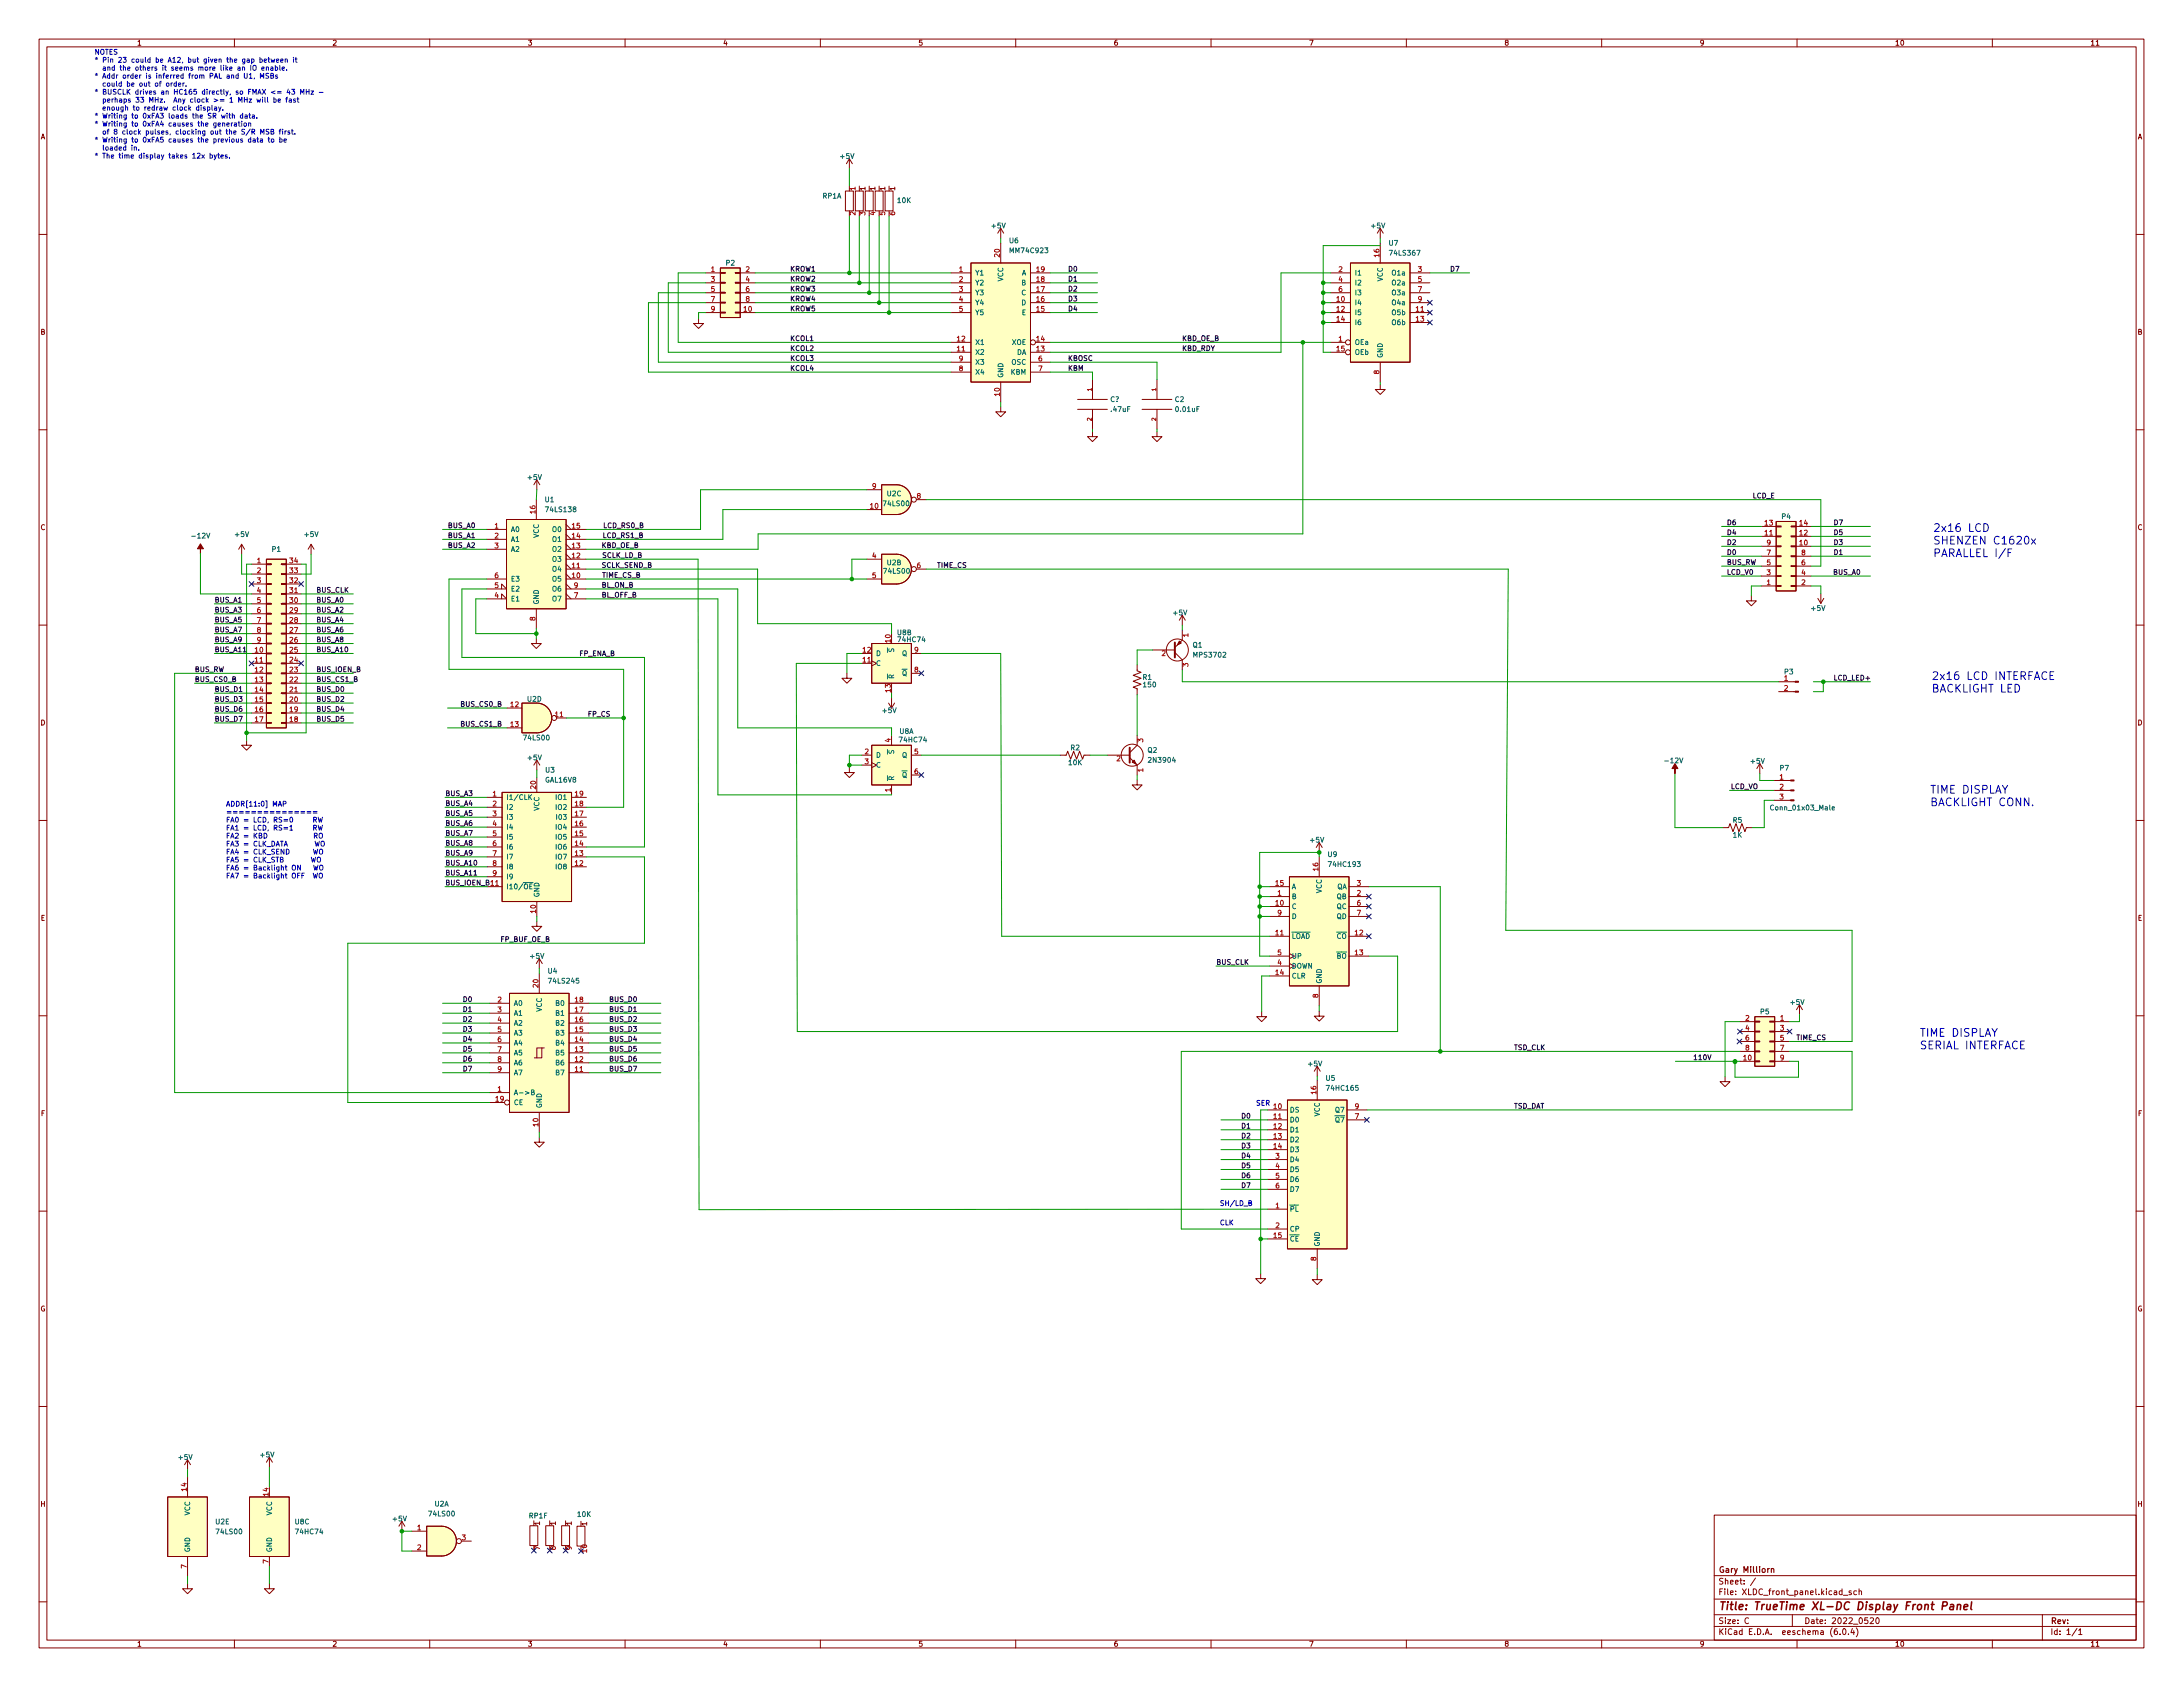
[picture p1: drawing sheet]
<svg xmlns="http://www.w3.org/2000/svg" width="559mm" height="432mm" viewBox="0 0 559 432" stroke-linecap="round" stroke-linejoin="round" font-family="sans-serif">
<defs><g id="words">
<g font-size="2.8" fill="#0000c2">
<text x="494.8" y="136.1">2x16 LCD</text>
<text x="494.8" y="139.4">SHENZEN C1620x</text>
<text x="494.8" y="142.6">PARALLEL I/F</text>
<text x="494.4" y="174">2x16 LCD INTERFACE</text>
<text x="494.4" y="177.2">BACKLIGHT LED</text>
<text x="494" y="203.1">TIME DISPLAY</text>
<text x="494" y="206.3">BACKLIGHT CONN.</text>
<text x="491.4" y="265.3">TIME DISPLAY</text>
<text x="491.4" y="268.6">SERIAL INTERFACE</text>
</g>
<text font-size="2.8" fill="#840000" x="439.8" y="412.1">Title: TrueTime XL-DC Display Front Panel</text>
<g font-size="2.1" fill="#840000">
<text x="439.8" y="405.6">Sheet: /</text>
<text x="439.8" y="402.6">Gary Milliorn</text>
<text x="439.8" y="408.3">File: XLDC_front_panel.kicad_sch</text>
<text x="439.8" y="418.4">KiCad E.D.A. eeschema (6.0.4)</text>
<text x="439.8" y="415.6">Size: C</text>
<text x="461.8" y="415.6">Date: 2022_0520</text>
<text x="524.8" y="415.6">Rev:</text>
<text x="524.8" y="418.4">Id: 1/1</text>
</g>
<g font-size="1.8" fill="#840000">
<text x="35" y="11.7">1</text>
<text x="85" y="11.7">2</text>
<text x="135" y="11.7">3</text>
<text x="185" y="11.7">4</text>
<text x="235" y="11.7">5</text>
<text x="285" y="11.7">6</text>
<text x="335" y="11.7">7</text>
<text x="385" y="11.7">8</text>
<text x="435" y="11.7">9</text>
<text x="485" y="11.7">10</text>
<text x="535" y="11.7">11</text>
<text x="10.3" y="35.6">A</text>
<text x="547.1" y="35.6">A</text>
<text x="221.5" y="48.8" transform="rotate(-90 221.5 48.8)">1</text>
<text x="224" y="48.8" transform="rotate(-90 224 48.8)">1</text>
<text x="226.6" y="48.8" transform="rotate(-90 226.6 48.8)">1</text>
<text x="229.1" y="48.8" transform="rotate(-90 229.1 48.8)">1</text>
<text x="10.3" y="85.6">B</text>
<text x="547.1" y="85.6">B</text>
<text x="10.3" y="135.7">C</text>
<text x="547.1" y="135.7">C</text>
<text x="10.3" y="185.7">D</text>
<text x="547.1" y="185.7">D</text>
<text x="10.4" y="235.7">E</text>
<text x="547.2" y="235.7">E</text>
<text x="10.4" y="285.6">F</text>
<text x="547.2" y="285.6">F</text>
<text x="10.3" y="335.7">G</text>
<text x="547.1" y="335.7">G</text>
<text x="10.3" y="385.6">H</text>
<text x="547.1" y="385.6">H</text>
<text x="138.2" y="390.4" transform="rotate(-90 138.2 390.4)">1</text>
<text x="142.2" y="390.4" transform="rotate(-90 142.2 390.4)">1</text>
<text x="146.3" y="390.4" transform="rotate(-90 146.3 390.4)">1</text>
<text x="150.2" y="390.5" transform="rotate(-90 150.2 390.5)">1</text>
<text x="35" y="421.5">1</text>
<text x="85" y="421.5">2</text>
<text x="135" y="421.5">3</text>
<text x="185" y="421.5">4</text>
<text x="235" y="421.5">5</text>
<text x="285" y="421.5">6</text>
<text x="335" y="421.5">7</text>
<text x="385" y="421.5">8</text>
<text x="435" y="421.5">9</text>
<text x="485" y="421.5">10</text>
<text x="535" y="421.5">11</text>
</g>
<g font-size="1.8" fill="#0000c2">
<text x="24.1" y="14">NOTES</text>
<text x="24.1" y="16">* Pin 23 could be A12, but given the gap between it</text>
<text x="24.1" y="20.1">* Addr order is inferred from PAL and U1, MSBs</text>
<text x="25.1" y="18.1">and the others it seems more like an IO enable.</text>
<text x="25.1" y="22.1">could be out of order.</text>
<text x="24.1" y="24.2">* BUSCLK drives an HC165 directly, so FMAX &lt;= 43 MHz -</text>
<text x="25.1" y="26.2">perhaps 33 MHz. Any clock &gt;= 1 MHz will be fast</text>
<text x="25.1" y="28.3">enough to redraw clock display.</text>
<text x="24.1" y="30.3">* Writing to 0xFA3 loads the SR with data.</text>
<text x="24.1" y="32.4">* Writing to 0xFA4 causes the generation</text>
<text x="25.1" y="34.4">of 8 clock pulses, clocking out the S/R MSB first.</text>
<text x="24.1" y="36.5">* Writing to 0xFA5 causes the previous data to be</text>
<text x="24.1" y="40.5">* The time display takes 12x bytes.</text>
<text x="25.1" y="38.5">loaded in.</text>
<text x="57.8" y="206.4">ADDR[11:0] MAP</text>
<text x="57.8" y="208.5">===============</text>
<text x="57.8" y="210.5">FA0 = LCD, RS=0</text>
<text x="57.8" y="212.6">FA1 = LCD, RS=1</text>
<text x="57.8" y="214.6">FA2 = KBD</text>
<text x="74.5" y="212.6">RW</text>
<text x="57.8" y="216.6">FA3 = CLK_DATA</text>
<text x="57.8" y="218.7">FA4 = CLK_SEND</text>
<text x="57.8" y="220.7">FA5 = CLK_STB</text>
<text x="57.8" y="222.8">FA6 = Backlight ON</text>
<text x="57.8" y="224.8">FA7 = Backlight OFF WO</text>
<text x="74.8" y="222.8">WO</text>
<text x="321.4" y="283">SER</text>
<text x="312.2" y="308.6">SH/LD_B</text>
<text x="312.2" y="313.6">CLK</text>
</g>
<g font-size="1.8" fill="#006464">
<text x="215.2" y="40.6">+5V</text>
<text x="210.6" y="50.8">RP1A</text>
<text x="229.8" y="51.9">10K</text>
<text x="253.9" y="58.4">+5V</text>
<text x="351.1" y="58.4">+5V</text>
<text x="258.4" y="62.2">U6</text>
<text x="258.8" y="64.8">MM74C923</text>
<text x="355.6" y="62.9">U7</text>
<text x="356" y="65.4">74LS367</text>
<text x="185.9" y="67.9">P2</text>
<text x="249.6" y="70.5">Y1</text>
<text x="261.5" y="70.5">A</text>
<text x="346.7" y="70.5">I1</text>
<text x="356.6" y="70.5">O1a</text>
<text x="249.6" y="73">Y2</text>
<text x="249.6" y="75.6">Y3</text>
<text x="256.8" y="72.1" transform="rotate(-90 256.8 72.1)">VCC</text>
<text x="261.5" y="75.6">C</text>
<text x="261.5" y="73">B</text>
<text x="346.7" y="73">I2</text>
<text x="346.7" y="75.6">I3</text>
<text x="353.9" y="72.1" transform="rotate(-90 353.9 72.1)">VCC</text>
<text x="356.6" y="73">O2a</text>
<text x="356.6" y="75.6">O3a</text>
<text x="249.6" y="78.1">Y4</text>
<text x="249.6" y="80.6">Y5</text>
<text x="261.5" y="78.1">D</text>
<text x="261.6" y="80.6">E</text>
<text x="346.7" y="78.1">I4</text>
<text x="346.7" y="80.6">I5</text>
<text x="346.7" y="83.2">I6</text>
<text x="356.5" y="80.6">O5b</text>
<text x="356.5" y="83.2">O6b</text>
<text x="356.6" y="78.1">O4a</text>
<text x="249.6" y="88.3">X1</text>
<text x="259" y="88.3">XOE</text>
<text x="346.7" y="88.3">OEa</text>
<text x="249.6" y="90.8">X2</text>
<text x="249.6" y="95.9">X4</text>
<text x="249.6" y="93.3">X3</text>
<text x="258.7" y="95.9">KBM</text>
<text x="258.9" y="93.3">OSC</text>
<text x="260.2" y="90.8">DA</text>
<text x="346.7" y="90.8">OEb</text>
<text x="353.9" y="91.7" transform="rotate(-90 353.9 91.7)">GND</text>
<text x="256.8" y="96.8" transform="rotate(-90 256.8 96.8)">GND</text>
<text x="284.2" y="102.9">C?</text>
<text x="284.5" y="105.4">.47uF</text>
<text x="300.8" y="102.9">C2</text>
<text x="301.1" y="105.4">0.01uF</text>
<text x="135.2" y="122.8">+5V</text>
<text x="139.5" y="128.5">U1</text>
<text x="139.9" y="131.1">74LS138</text>
<text x="226.3" y="129.5">74LS00</text>
<text x="227.1" y="127">U2C</text>
<text x="49.4" y="137.8">-12V</text>
<text x="60.3" y="137.4">+5V</text>
<text x="78" y="137.4">+5V</text>
<text x="130.7" y="136.1">A0</text>
<text x="137.9" y="137.7" transform="rotate(-90 137.9 137.7)">VCC</text>
<text x="141.5" y="136.1">O0</text>
<text x="456.1" y="132.8">P4</text>
<text x="69.7" y="141.2">P1</text>
<text x="130.7" y="138.7">A1</text>
<text x="130.7" y="141.2">A2</text>
<text x="141.5" y="143.8">O3</text>
<text x="141.5" y="141.2">O2</text>
<text x="141.5" y="138.7">O1</text>
<text x="130.7" y="148.8">E3</text>
<text x="141.5" y="148.8">O5</text>
<text x="141.5" y="146.3">O4</text>
<text x="226.4" y="146.8">74LS00</text>
<text x="227.1" y="144.7">U2B</text>
<text x="130.7" y="153.9">E1</text>
<text x="130.7" y="151.4">E2</text>
<text x="137.9" y="154.8" transform="rotate(-90 137.9 154.8)">GND</text>
<text x="141.5" y="153.9">O7</text>
<text x="141.5" y="151.4">O6</text>
<text x="300.4" y="157.5">+5V</text>
<text x="463.7" y="156.3">+5V</text>
<text x="224.2" y="167.9">D</text>
<text x="229.7" y="162.6">U8B</text>
<text x="230" y="164.3">74HC74</text>
<text x="230.9" y="167.9">Q</text>
<text x="305.4" y="165.7">Q1</text>
<text x="224.2" y="170.4">C</text>
<text x="228.9" y="173.9" transform="rotate(-90 228.9 173.9)">~{R}</text>
<text x="229.5" y="173">~{Q}</text>
<text x="292.5" y="174">R1</text>
<text x="305.8" y="168.3">MPS3702</text>
<text x="456.8" y="172.6">P3</text>
<text x="135" y="179.6">U2D</text>
<text x="292.8" y="175.9">150</text>
<text x="226" y="182.5">+5V</text>
<text x="134.2" y="189.5">74LS00</text>
<text x="230.2" y="187.8">U8A</text>
<text x="230.4" y="190">74HC74</text>
<text x="135.2" y="194.6">+5V</text>
<text x="139.7" y="197.7">U3</text>
<text x="224.2" y="193.9">D</text>
<text x="224.2" y="196.5">C</text>
<text x="230.9" y="193.9">Q</text>
<text x="273.6" y="195.8">10K</text>
<text x="274.1" y="192">R2</text>
<text x="293.8" y="192.7">Q2</text>
<text x="294.3" y="195.2">2N3904</text>
<text x="426.5" y="195.3">-12V</text>
<text x="448.2" y="195.5">+5V</text>
<text x="455.7" y="197.2">P7</text>
<text x="139.6" y="200.3">GAL16V8</text>
<text x="228.9" y="199.9" transform="rotate(-90 228.9 199.9)">~{R}</text>
<text x="229.5" y="199">~{Q}</text>
<text x="129.5" y="204.7">I1/CLK</text>
<text x="129.5" y="207.3">I2</text>
<text x="129.5" y="209.8">I3</text>
<text x="138" y="207.6" transform="rotate(-90 138 207.6)">VCC</text>
<text x="142.4" y="207.3">IO2</text>
<text x="142.4" y="204.7">IO1</text>
<text x="142.8" y="209.8">I03</text>
<text x="453.7" y="207.4">Conn_01x03_Male</text>
<text x="129.5" y="212.3">I4</text>
<text x="129.5" y="214.9">I5</text>
<text x="142.4" y="214.9">IO5</text>
<text x="142.4" y="212.3">IO4</text>
<text x="335.5" y="215.6">+5V</text>
<text x="443.6" y="210.6">R5</text>
<text x="443.6" y="214.4">1K</text>
<text x="129.5" y="217.4">I6</text>
<text x="129.5" y="220">I7</text>
<text x="142.4" y="220">IO7</text>
<text x="142.4" y="217.4">IO6</text>
<text x="339.9" y="219.3">U9</text>
<text x="340.4" y="221.9">74HC193</text>
<text x="129.5" y="227.6">I10/~{OE}</text>
<text x="129.5" y="222.5">I8</text>
<text x="129.5" y="225">I9</text>
<text x="142.4" y="222.5">IO8</text>
<text x="330.6" y="227.6">A</text>
<text x="342.2" y="227.6">QA</text>
<text x="138" y="229.7" transform="rotate(-90 138 229.7)">GND</text>
<text x="330.6" y="230.1">B</text>
<text x="330.6" y="232.7">C</text>
<text x="338.3" y="228.7" transform="rotate(-90 338.3 228.7)">VCC</text>
<text x="342.2" y="230.1">QB</text>
<text x="342.2" y="232.7">QC</text>
<text x="330.6" y="235.2">D</text>
<text x="342.2" y="235.2">QD</text>
<text x="135.8" y="245.4">+5V</text>
<text x="330.6" y="240.3">~{LOAD}</text>
<text x="330.6" y="245.4">UP</text>
<text x="340.8" y="240.3">~{CO}</text>
<text x="340.8" y="245.4">~{BO}</text>
<text x="140.3" y="249.2">U4</text>
<text x="140.7" y="251.7">74LS245</text>
<text x="330.6" y="250.4">CLR</text>
<text x="330.6" y="247.9">DOWN</text>
<text x="338.3" y="251.8" transform="rotate(-90 338.3 251.8)">GND</text>
<text x="131.4" y="257.4">A0</text>
<text x="142.4" y="257.4">B0</text>
<text x="458.4" y="257.2">+5V</text>
<text x="131.4" y="260">A1</text>
<text x="131.4" y="262.5">A2</text>
<text x="138.7" y="259" transform="rotate(-90 138.7 259)">VCC</text>
<text x="142.4" y="262.5">B2</text>
<text x="142.4" y="260">B1</text>
<text x="450.7" y="259.6">P5</text>
<text x="131.4" y="265">A3</text>
<text x="131.4" y="267.6">A4</text>
<text x="142.4" y="267.6">B4</text>
<text x="142.4" y="265">B3</text>
<text x="131.4" y="270.1">A5</text>
<text x="131.4" y="272.7">A6</text>
<text x="131.4" y="275.2">A7</text>
<text x="142.4" y="275.2">B7</text>
<text x="142.4" y="272.7">B6</text>
<text x="142.4" y="270.1">B5</text>
<text x="335" y="272.9">+5V</text>
<text x="131.4" y="280.3">A-&gt;B</text>
<text x="339.4" y="276.6">U5</text>
<text x="339.9" y="279.1">74HC165</text>
<text x="131.4" y="282.8">CE</text>
<text x="138.7" y="283.7" transform="rotate(-90 138.7 283.7)">GND</text>
<text x="330.1" y="284.7">DS</text>
<text x="330.1" y="287.3">D0</text>
<text x="337.8" y="285.8" transform="rotate(-90 337.8 285.8)">VCC</text>
<text x="340.6" y="287.3">~{Q7}</text>
<text x="341.9" y="284.7">Q7</text>
<text x="330.1" y="289.8">D1</text>
<text x="330.1" y="292.4">D2</text>
<text x="330.1" y="294.9">D3</text>
<text x="330.1" y="297.4">D4</text>
<text x="330.1" y="300">D5</text>
<text x="330.1" y="302.5">D6</text>
<text x="330.1" y="305.1">D7</text>
<text x="330.1" y="310.1">~{PL}</text>
<text x="330.1" y="317.8">~{CE}</text>
<text x="330.1" y="315.2">CP</text>
<text x="337.8" y="319.2" transform="rotate(-90 337.8 319.2)">GND</text>
<text x="45.8" y="373.6">+5V</text>
<text x="66.7" y="373">+5V</text>
<text x="48.6" y="387.9" transform="rotate(-90 48.6 387.9)">VCC</text>
<text x="69.6" y="387.9" transform="rotate(-90 69.6 387.9)">VCC</text>
<text x="100.6" y="389.4">+5V</text>
<text x="109.9" y="388.1">74LS00</text>
<text x="111.3" y="385.6">U2A</text>
<text x="135.5" y="388.6">RP1F</text>
<text x="147.9" y="388.2">10K</text>
<text x="55.2" y="390.1">U2E</text>
<text x="55.5" y="392.7">74LS00</text>
<text x="75.5" y="390.1">U8C</text>
<text x="75.9" y="392.7">74HC74</text>
<text x="48.6" y="397.4" transform="rotate(-90 48.6 397.4)">GND</text>
<text x="69.6" y="397.4" transform="rotate(-90 69.6 397.4)">GND</text>
</g>
<g font-size="1.8" fill="#a90000">
<text x="218.9" y="48.8" transform="rotate(-90 218.9 48.8)">1</text>
<text x="218.9" y="55.1" transform="rotate(-90 218.9 55.1)">2</text>
<text x="221.5" y="55.1" transform="rotate(-90 221.5 55.1)">3</text>
<text x="224" y="55.1" transform="rotate(-90 224 55.1)">4</text>
<text x="226.6" y="55.1" transform="rotate(-90 226.6 55.1)">5</text>
<text x="229.1" y="55.1" transform="rotate(-90 229.1 55.1)">6</text>
<text x="255.9" y="65.8" transform="rotate(-90 255.9 65.8)">20</text>
<text x="353.1" y="65.8" transform="rotate(-90 353.1 65.8)">16</text>
<text x="182" y="69.6">1</text>
<text x="190.9" y="69.6">2</text>
<text x="245.5" y="69.6">1</text>
<text x="265.3" y="69.6">19</text>
<text x="342.7" y="69.6">2</text>
<text x="363" y="69.6">3</text>
<text x="182" y="72.1">3</text>
<text x="182" y="74.7">5</text>
<text x="182" y="77.2">7</text>
<text x="190.9" y="72.1">4</text>
<text x="190.9" y="74.7">6</text>
<text x="190.9" y="77.2">8</text>
<text x="245.5" y="72.1">2</text>
<text x="245.5" y="74.7">3</text>
<text x="245.5" y="77.2">4</text>
<text x="265.3" y="77.2">16</text>
<text x="265.3" y="74.7">17</text>
<text x="265.3" y="72.1">18</text>
<text x="342.2" y="77.2">10</text>
<text x="342.7" y="72.1">4</text>
<text x="342.7" y="74.7">6</text>
<text x="363" y="72.1">5</text>
<text x="363" y="74.7">7</text>
<text x="363" y="77.2">9</text>
<text x="182" y="79.8">9</text>
<text x="190.4" y="79.8">10</text>
<text x="245.5" y="79.8">5</text>
<text x="265.3" y="79.8">15</text>
<text x="342.2" y="79.8">12</text>
<text x="342.2" y="82.3">14</text>
<text x="362.5" y="79.8">11</text>
<text x="362.5" y="82.3">13</text>
<text x="245" y="89.9">11</text>
<text x="245" y="87.4">12</text>
<text x="265.3" y="89.9">13</text>
<text x="265.3" y="87.4">14</text>
<text x="342.2" y="89.9">15</text>
<text x="342.7" y="87.4">1</text>
<text x="245.5" y="95">8</text>
<text x="245.5" y="92.5">9</text>
<text x="265.8" y="92.5">6</text>
<text x="265.8" y="95">7</text>
<text x="353.1" y="95.7" transform="rotate(-90 353.1 95.7)">8</text>
<text x="255.9" y="101.3" transform="rotate(-90 255.9 101.3)">10</text>
<text x="223.3" y="125.1">9</text>
<text x="137" y="131.4" transform="rotate(-90 137 131.4)">16</text>
<text x="222.8" y="130.2">10</text>
<text x="234.7" y="127.6">8</text>
<text x="126.6" y="135.3">1</text>
<text x="126.6" y="137.8">2</text>
<text x="146.5" y="137.8">14</text>
<text x="146.5" y="135.3">15</text>
<text x="451.8" y="137">11</text>
<text x="451.8" y="134.5">13</text>
<text x="460.7" y="137">12</text>
<text x="460.7" y="134.5">14</text>
<text x="126.6" y="140.3">3</text>
<text x="146.5" y="142.9">12</text>
<text x="146.5" y="140.3">13</text>
<text x="223.3" y="142.9">4</text>
<text x="452.3" y="142.1">7</text>
<text x="452.3" y="139.6">9</text>
<text x="460.7" y="139.6">10</text>
<text x="461.2" y="142.1">8</text>
<text x="65.8" y="144.1">1</text>
<text x="65.8" y="146.7">2</text>
<text x="65.8" y="149.2">3</text>
<text x="74.2" y="149.2">32</text>
<text x="74.2" y="146.7">33</text>
<text x="74.2" y="144.1">34</text>
<text x="126.6" y="148">6</text>
<text x="146.5" y="148">10</text>
<text x="146.5" y="145.4">11</text>
<text x="223.3" y="148">5</text>
<text x="234.7" y="145.4">6</text>
<text x="452.3" y="149.7">1</text>
<text x="452.3" y="147.2">3</text>
<text x="452.3" y="144.7">5</text>
<text x="461.2" y="149.7">2</text>
<text x="461.2" y="147.2">4</text>
<text x="461.2" y="144.7">6</text>
<text x="65.8" y="151.8">4</text>
<text x="65.8" y="154.3">5</text>
<text x="74.2" y="154.3">30</text>
<text x="74.2" y="151.8">31</text>
<text x="126.6" y="153">4</text>
<text x="126.6" y="150.5">5</text>
<text x="147" y="153">7</text>
<text x="147" y="150.5">9</text>
<text x="65.8" y="156.8">6</text>
<text x="65.8" y="159.4">7</text>
<text x="65.8" y="161.9">8</text>
<text x="74.2" y="161.9">27</text>
<text x="74.2" y="159.4">28</text>
<text x="74.2" y="156.8">29</text>
<text x="137" y="158.9" transform="rotate(-90 137 158.9)">8</text>
<text x="65.3" y="167">10</text>
<text x="65.8" y="164.5">9</text>
<text x="74.2" y="167">25</text>
<text x="74.2" y="164.5">26</text>
<text x="220.9" y="167">12</text>
<text x="228" y="164.4" transform="rotate(-90 228 164.4)">10</text>
<text x="234.1" y="167">9</text>
<text x="297.4" y="167.9">2</text>
<text x="304.2" y="163.1" transform="rotate(-90 304.2 163.1)">1</text>
<text x="65.3" y="169.5">11</text>
<text x="65.3" y="172.1">12</text>
<text x="74.2" y="172.1">23</text>
<text x="74.2" y="169.5">24</text>
<text x="220.9" y="169.5">11</text>
<text x="234.1" y="172.1">8</text>
<text x="304.2" y="170.7" transform="rotate(-90 304.2 170.7)">3</text>
<text x="65.3" y="174.6">13</text>
<text x="65.3" y="177.2">14</text>
<text x="65.3" y="179.7">15</text>
<text x="74.2" y="179.7">20</text>
<text x="74.2" y="177.2">21</text>
<text x="74.2" y="174.6">22</text>
<text x="228" y="177.1" transform="rotate(-90 228 177.1)">13</text>
<text x="456.7" y="174.2">1</text>
<text x="456.7" y="176.8">2</text>
<text x="65.3" y="182.2">16</text>
<text x="65.3" y="184.8">17</text>
<text x="74.2" y="184.8">18</text>
<text x="74.2" y="182.2">19</text>
<text x="130.7" y="181">12</text>
<text x="142.1" y="183.5">11</text>
<text x="130.7" y="186.1">13</text>
<text x="228" y="190" transform="rotate(-90 228 190)">4</text>
<text x="292.6" y="190" transform="rotate(-90 292.6 190)">3</text>
<text x="221.4" y="193">2</text>
<text x="221.4" y="195.6">3</text>
<text x="234.1" y="193">5</text>
<text x="285.8" y="194.8">2</text>
<text x="292.6" y="197.6" transform="rotate(-90 292.6 197.6)">1</text>
<text x="126.1" y="203.8">1</text>
<text x="137.2" y="201.9" transform="rotate(-90 137.2 201.9)">20</text>
<text x="147.2" y="203.8">19</text>
<text x="228" y="202.7" transform="rotate(-90 228 202.7)">1</text>
<text x="234.1" y="198.1">6</text>
<text x="455.6" y="199.5">1</text>
<text x="455.6" y="202.1">2</text>
<text x="126.1" y="206.4">2</text>
<text x="126.1" y="208.9">3</text>
<text x="147.2" y="208.9">17</text>
<text x="147.2" y="206.4">18</text>
<text x="455.6" y="204.6">3</text>
<text x="126.1" y="211.5">4</text>
<text x="126.1" y="214">5</text>
<text x="147.2" y="214">15</text>
<text x="147.2" y="211.5">16</text>
<text x="126.1" y="216.5">6</text>
<text x="126.1" y="219.1">7</text>
<text x="126.1" y="221.6">8</text>
<text x="147.2" y="221.6">12</text>
<text x="147.2" y="219.1">13</text>
<text x="147.2" y="216.5">14</text>
<text x="126.1" y="224.2">9</text>
<text x="326.6" y="226.7">15</text>
<text x="337.4" y="222.9" transform="rotate(-90 337.4 222.9)">16</text>
<text x="347.4" y="226.7">3</text>
<text x="137.2" y="233.6" transform="rotate(-90 137.2 233.6)">10</text>
<text x="326.6" y="231.8">10</text>
<text x="327" y="229.2">1</text>
<text x="347.4" y="229.2">2</text>
<text x="347.4" y="231.8">6</text>
<text x="326.6" y="239.4">11</text>
<text x="327" y="234.3">9</text>
<text x="346.9" y="239.4">12</text>
<text x="347.4" y="234.3">7</text>
<text x="327" y="244.5">5</text>
<text x="346.9" y="244.5">13</text>
<text x="326.6" y="249.6">14</text>
<text x="327" y="247">4</text>
<text x="127.4" y="256.5">2</text>
<text x="137.8" y="252.7" transform="rotate(-90 137.8 252.7)">20</text>
<text x="147.2" y="256.5">18</text>
<text x="337.4" y="255.4" transform="rotate(-90 337.4 255.4)">8</text>
<text x="127.4" y="259.1">3</text>
<text x="127.4" y="261.6">4</text>
<text x="147.2" y="261.6">16</text>
<text x="147.2" y="259.1">17</text>
<text x="446.8" y="261.2">2</text>
<text x="446.8" y="263.8">4</text>
<text x="455.7" y="261.2">1</text>
<text x="455.7" y="263.8">3</text>
<text x="127.4" y="264.2">5</text>
<text x="127.4" y="266.7">6</text>
<text x="127.4" y="269.2">7</text>
<text x="147.2" y="269.2">13</text>
<text x="147.2" y="266.7">14</text>
<text x="147.2" y="264.2">15</text>
<text x="446.8" y="266.3">6</text>
<text x="446.8" y="268.9">8</text>
<text x="455.7" y="266.3">5</text>
<text x="455.7" y="268.9">7</text>
<text x="127.4" y="271.8">8</text>
<text x="127.4" y="274.3">9</text>
<text x="147.2" y="274.3">11</text>
<text x="147.2" y="271.8">12</text>
<text x="446.3" y="271.4">10</text>
<text x="455.7" y="271.4">9</text>
<text x="126.9" y="281.9">19</text>
<text x="127.4" y="279.4">1</text>
<text x="336.9" y="280" transform="rotate(-90 336.9 280)">16</text>
<text x="326" y="283.8">10</text>
<text x="326" y="286.4">11</text>
<text x="346.9" y="286.4">7</text>
<text x="346.9" y="283.8">9</text>
<text x="137.8" y="288.3" transform="rotate(-90 137.8 288.3)">10</text>
<text x="326" y="288.9">12</text>
<text x="326" y="291.5">13</text>
<text x="326" y="294">14</text>
<text x="326.5" y="296.5">3</text>
<text x="326.5" y="299.1">4</text>
<text x="326.5" y="301.6">5</text>
<text x="326.5" y="304.2">6</text>
<text x="326.5" y="309.2">1</text>
<text x="326" y="316.9">15</text>
<text x="326.5" y="314.3">2</text>
<text x="336.9" y="322.7" transform="rotate(-90 336.9 322.7)">8</text>
<text x="47.8" y="381.6" transform="rotate(-90 47.8 381.6)">14</text>
<text x="68.7" y="382.9" transform="rotate(-90 68.7 382.9)">14</text>
<text x="106.8" y="391.7">1</text>
<text x="118.3" y="394.2">3</text>
<text x="47.8" y="401.4" transform="rotate(-90 47.8 401.4)">7</text>
<text x="68.7" y="400.2" transform="rotate(-90 68.7 400.2)">7</text>
<text x="106.8" y="396.7">2</text>
<text x="138.2" y="396.7" transform="rotate(-90 138.2 396.7)">7</text>
<text x="142.2" y="396.7" transform="rotate(-90 142.2 396.7)">8</text>
<text x="146.3" y="396.7" transform="rotate(-90 146.3 396.7)">9</text>
<text x="150.2" y="397.4" transform="rotate(-90 150.2 397.4)">10</text>
</g>
<g font-size="1.8" fill="#0f0f0f">
<text x="202.2" y="69.5">KROW1</text>
<text x="273.3" y="69.5">D0</text>
<text x="371.1" y="69.5">D7</text>
<text x="202.2" y="77.1">KROW4</text>
<text x="202.2" y="74.6">KROW3</text>
<text x="202.2" y="72">KROW2</text>
<text x="273.3" y="77.1">D3</text>
<text x="273.3" y="72">D1</text>
<text x="273.3" y="74.6">D2</text>
<text x="202.2" y="79.7">KROW5</text>
<text x="273.3" y="79.7">D4</text>
<text x="202.2" y="87.3">KCOL1</text>
<text x="202.2" y="89.8">KCOL2</text>
<text x="302.5" y="89.8">KBD_RDY</text>
<text x="302.5" y="87.3">KBD_OE_B</text>
<text x="202.2" y="94.9">KCOL4</text>
<text x="202.2" y="92.4">KCOL3</text>
<text x="273.3" y="92.4">KBOSC</text>
<text x="273.3" y="94.9">KBM</text>
<text x="448.6" y="127.5">LCD_E</text>
<text x="114.6" y="135.2">BUS_A0</text>
<text x="114.6" y="137.7">BUS_A1</text>
<text x="154.2" y="137.7">LCD_RS1_B</text>
<text x="154.3" y="135.2">LCD_RS0_B</text>
<text x="442" y="134.4">D6</text>
<text x="442" y="136.9">D4</text>
<text x="469.3" y="134.4">D7</text>
<text x="469.3" y="136.9">D5</text>
<text x="114.6" y="140.2">BUS_A2</text>
<text x="153.9" y="140.2">KBD_OE_B</text>
<text x="154.1" y="142.8">SCLK_LD_B</text>
<text x="442" y="142">D0</text>
<text x="442" y="139.5">D2</text>
<text x="469.3" y="142">D1</text>
<text x="469.3" y="139.5">D3</text>
<text x="153.9" y="145.3">SCLK_SEND_B</text>
<text x="154.1" y="147.9">TIME_CS_B</text>
<text x="239.8" y="145.3">TIME_CS</text>
<text x="442" y="147.1">LCD_V0</text>
<text x="442" y="144.6">BUS_RW</text>
<text x="469.1" y="147.1">BUS_A0</text>
<text x="54.9" y="154.2">BUS_A1</text>
<text x="80.9" y="154.2">BUS_A0</text>
<text x="80.9" y="151.7">BUS_CLK</text>
<text x="153.9" y="152.9">BL_OFF_B</text>
<text x="153.9" y="150.4">BL_ON_B</text>
<text x="54.9" y="156.7">BUS_A3</text>
<text x="54.9" y="159.3">BUS_A5</text>
<text x="54.9" y="161.8">BUS_A7</text>
<text x="80.9" y="161.8">BUS_A6</text>
<text x="80.9" y="159.3">BUS_A4</text>
<text x="80.9" y="156.7">BUS_A2</text>
<text x="54.9" y="164.4">BUS_A9</text>
<text x="54.9" y="166.9">BUS_A11</text>
<text x="80.9" y="164.4">BUS_A8</text>
<text x="80.9" y="166.9">BUS_A10</text>
<text x="148.2" y="167.9">FP_ENA_B</text>
<text x="49.8" y="172">BUS_RW</text>
<text x="80.9" y="172">BUS_IOEN_B</text>
<text x="49.8" y="174.5">BUS_CS0_B</text>
<text x="54.9" y="179.6">BUS_D3</text>
<text x="54.9" y="177.1">BUS_D1</text>
<text x="80.9" y="174.5">BUS_CS1_B</text>
<text x="80.9" y="179.6">BUS_D2</text>
<text x="80.9" y="177.1">BUS_D0</text>
<text x="469.3" y="174.1">LCD_LED+</text>
<text x="54.9" y="184.7">BUS_D7</text>
<text x="54.9" y="182.1">BUS_D6</text>
<text x="80.9" y="182.1">BUS_D4</text>
<text x="80.9" y="184.7">BUS_D5</text>
<text x="117.7" y="186">BUS_CS1_B</text>
<text x="117.7" y="180.9">BUS_CS0_B</text>
<text x="150.4" y="183.4">FP_CS</text>
<text x="113.9" y="203.7">BUS_A3</text>
<text x="443" y="202">LCD_VO</text>
<text x="113.9" y="208.8">BUS_A5</text>
<text x="113.9" y="206.3">BUS_A4</text>
<text x="113.9" y="211.4">BUS_A6</text>
<text x="113.9" y="213.9">BUS_A7</text>
<text x="113.9" y="221.5">BUS_A10</text>
<text x="113.9" y="219">BUS_A9</text>
<text x="113.9" y="216.4">BUS_A8</text>
<text x="113.9" y="226.6">BUS_IOEN_B 11</text>
<text x="113.9" y="224.1">BUS_A11</text>
<text x="128" y="241.1">FP_BUF_OE_B</text>
<text x="311.3" y="246.9">BUS_CLK</text>
<text x="118.4" y="256.4">D0</text>
<text x="155.8" y="256.4">BUS_D0</text>
<text x="118.4" y="261.5">D2</text>
<text x="118.4" y="259">D1</text>
<text x="155.8" y="259">BUS_D1</text>
<text x="155.8" y="261.5">BUS_D2</text>
<text x="118.4" y="269.1">D5</text>
<text x="118.4" y="266.6">D4</text>
<text x="118.4" y="264.1">D3</text>
<text x="155.8" y="264.1">BUS_D3</text>
<text x="155.8" y="269.1">BUS_D5</text>
<text x="155.8" y="266.6">BUS_D4</text>
<text x="387.5" y="268.8">TSD_CLK</text>
<text x="459.7" y="266.2">TIME_CS</text>
<text x="118.4" y="271.7">D6</text>
<text x="118.4" y="274.2">D7</text>
<text x="155.8" y="271.7">BUS_D6</text>
<text x="155.8" y="274.2">BUS_D7</text>
<text x="433.3" y="271.3">110V</text>
<text x="317.6" y="286.3">D0</text>
<text x="387.5" y="283.7">TSD_DAT</text>
<text x="317.6" y="288.8">D1</text>
<text x="317.6" y="293.9">D3</text>
<text x="317.6" y="291.4">D2</text>
<text x="317.6" y="296.4">D4</text>
<text x="317.6" y="299">D5</text>
<text x="317.6" y="301.5">D6</text>
<text x="317.6" y="304.1">D7</text>
</g>
<g font-size="1.4" fill="#a90000">
<text x="279.4" y="100.1" transform="rotate(-90 279.4 100.1)">1</text>
<text x="295.9" y="100.1" transform="rotate(-90 295.9 100.1)">1</text>
<text x="279.4" y="107.7" transform="rotate(-90 279.4 107.7)">2</text>
<text x="295.9" y="107.7" transform="rotate(-90 295.9 107.7)">2</text>
</g>
</g></defs>
<g fill="none" stroke="#840000" stroke-width=".26">
<path d="M10 10h538.8v411.8h-538.8zM12 12h534.8v407.8h-534.8zM60 10v2M110 10v2M160 10v2M210 10v2M260 10v2M310 10v2M360 10v2M410 10v2M460 10v2M510 10v2"/>
<path d="M536.6 11.6h.7M10 60h2M216.4 48.9h2v5.1h-2zM217.4 40.6l-.7 1.3M217.4 40.6v2.6M217.4 40.6l.8 1.3M218.9 48.9h2.1v5.1h-2.1zM221.5 48.9h2v5.1h-2zM224 48.9h2.1v5.1h-2.1zM226.6 48.9h2v5.1h-2zM256.2 58.4v2.6M256.2 58.4l-.8 1.3"/>
<path d="M256.2 58.4l.7 1.3M353.3 58.4v2.6M353.3 58.4l-.7 1.3M353.3 58.4l.8 1.3M546.8 60h2M180.6 69.9h3.8M180.6 77.5h3.8M180.6 74.9h3.8M180.6 72.4h3.8M184.4 68.6h5.1v12.7h-5.1zM184.4 79.9h1.3v.2h-1.3zM184.4 77.3h1.3v.3h-1.3z"/>
<path d="M184.4 74.8h1.3v.3h-1.3zM184.4 72.3h1.3v.2h-1.3zM184.4 69.7h1.3v.3h-1.3zM188.2 79.9h1.3v.2h-1.3zM188.2 77.3h1.3v.3h-1.3zM188.2 74.8h1.3v.3h-1.3zM188.2 72.3h1.3v.2h-1.3zM188.2 69.7h1.3v.3h-1.3zM189.5 69.9h3.8M189.5 77.5h3.8M189.5 74.9h3.8M189.5 72.4h3.8"/>
<path d="M243.5 69.9h5M243.5 77.5h5M243.5 74.9h5M243.5 72.4h5M248.5 67.3h15.3v30.5h-15.3zM256.2 62.2v5.1M263.8 69.9h5.1M263.8 77.5h5.1M263.8 74.9h5.1M263.8 72.4h5.1M340.6 69.9h5.1M340.6 77.5h5.1"/>
<path d="M340.6 74.9h5.1M340.6 72.4h5.1M345.7 67.3h15.2v25.4h-15.2zM353.3 62.2v5.1M360.9 69.9h5.1M360.9 77.5h5.1M360.9 74.9h5.1M360.9 72.4h5.1M178.8 81.5v1.3h1.3l-1.3 1.3-1.3-1.3h1.3M180.6 80h3.8M189.5 80h3.8M243.5 90.2h5"/>
<path d="M243.5 87.6h5M243.5 80h5M243.5 92.7h5M243.5 95.3h5M256.2 97.8v5.1M263.8 90.2h5.1M263.8 80h5.1M263.8 92.7h5.1M263.8 95.3h5.1M265 87.6h3.9M279.7 97.2v5M296.2 97.2v5"/>
<path d="M340.6 90.2h3.8M340.6 87.6h3.8M340.6 80h5.1M340.6 82.6h5.1M353.3 98.4v1.3h1.3l-1.3 1.3-1.3-1.3h1.3M353.3 92.7v5.1M360.9 80h5.1M360.9 82.6h5.1M10 110h2M256.2 104.1v1.3h1.2l-1.2 1.3-1.3-1.3h1.3M275.8 104.8h7.7M275.8 102.2h7.7"/>
<path d="M279.7 110.5v1.3h1.2l-1.2 1.2-1.3-1.2h1.3M279.7 104.8v5.1M292.4 104.8h7.6M292.4 102.2h7.6M296.2 110.5v1.3h1.2l-1.2 1.2-1.3-1.2h1.3M296.2 104.8v5.1M546.8 110h2M61.8 139.3l-.7 1.3M61.8 139.3v2.6M61.8 139.3l.8 1.3M79.6 139.3l-.7 1.3M79.6 139.3v2.6"/>
<path d="M79.6 139.3l.8 1.3M124.6 135.5h5.1M124.6 138h5.1M129.7 133h15.2v22.8h-15.2zM137.3 127.9v5.1M137.4 122.8v2.5M137.4 122.8l-.7 1.3M137.4 122.8l.8 1.3M144.9 135.5h5.1M144.9 139.3l1.3 1.3M144.9 138h5.1M144.9 136.8l1.3 1.2"/>
<path d="M144.9 134.2l1.3 1.3M221.9 130.4h3.8M221.9 125.3h3.8M225.7 124.1h3.8a3.8 3.8 0 0 1 3.8 3.8 3.8 3.8 0 0 1-3.8 3.8h-3.8zM234.6 127.9h2.5M450.8 139.8h3.9M450.8 137.3h3.9M450.8 134.7h3.9M454.7 133.5h5v17.8h-5zM454.7 134.6h1.2v.3h-1.2zM454.7 137.2h1.2v.2h-1.2zM454.7 139.7h1.2v.3h-1.2z"/>
<path d="M458.5 134.6h1.2v.3h-1.2zM458.5 137.2h1.2v.2h-1.2zM458.5 139.7h1.2v.3h-1.2zM459.7 139.8h3.8M459.7 137.3h3.8M459.7 134.7h3.8M10 160h2M64.4 144.4h3.8M64.4 146.9h3.8M64.4 159.6h3.8M64.4 157.1h3.8M64.4 149.5h3.8"/>
<path d="M64.4 154.6h3.8M64.4 152h3.8M68.2 143.1h5.1v43.2h-5.1zM68.2 159.5h1.3v.3h-1.3zM68.2 157h1.3v.2h-1.3zM68.2 154.4h1.3v.3h-1.3zM68.2 151.9h1.3v.2h-1.3zM68.2 149.4h1.3v.2h-1.3zM68.2 146.8h1.3v.3h-1.3zM68.2 144.3h1.3v.2h-1.3zM72 159.5h1.3v.3h-1.3zM72 157h1.3v.2h-1.3z"/>
<path d="M72 154.4h1.3v.3h-1.3zM72 151.9h1.3v.2h-1.3zM72 149.4h1.3v.2h-1.3zM72 146.8h1.3v.3h-1.3zM72 144.3h1.3v.2h-1.3zM73.3 144.4h3.8M73.3 146.9h3.8M73.3 159.6h3.8M73.3 157.1h3.8M73.3 149.5h3.8M73.3 154.6h3.8M73.3 152h3.8"/>
<path d="M124.6 153.3h5.1l-1.3-1.3v1.3M124.6 150.7h5.1l-1.3-1.2v1.2M124.6 148.2h5.1M124.6 140.6h5.1M137.3 155.8v5.1M144.9 148.2h5.1M144.9 146.9l1.3 1.3M144.9 145.7h5.1M144.9 144.4l1.3 1.3M144.9 143.1h5.1M144.9 141.9l1.3 1.2M144.9 140.6h5.1"/>
<path d="M144.9 153.3h5.1M144.9 150.7h5.1M144.9 152l1.3 1.3M144.9 149.5l1.3 1.2M221.9 148.2h3.8M221.9 143.1h3.8M225.7 141.9h3.8a3.8 3.8 0 0 1 3.8 3.8 3.8 3.8 0 0 1-3.8 3.8h-3.8zM234.6 145.7h2.5M302.6 157.5l-.7 1.3M302.6 157.5v2.5M302.6 157.5l.8 1.3M448.3 152.5v1.3h1.3l-1.3 1.3-1.3-1.3h1.3"/>
<path d="M450.8 150h3.9M450.8 147.4h3.9M450.8 144.9h3.9M450.8 142.4h3.9M454.7 142.2h1.2v.3h-1.2zM454.7 144.8h1.2v.2h-1.2zM454.7 147.3h1.2v.3h-1.2zM454.7 149.9h1.2v.2h-1.2zM458.5 142.2h1.2v.3h-1.2zM458.5 144.8h1.2v.2h-1.2zM458.5 147.3h1.2v.3h-1.2zM458.5 149.9h1.2v.2h-1.2z"/>
<path d="M459.7 150h3.8M459.7 147.4h3.8M459.7 144.9h3.8M459.7 142.4h3.8M465.3 153.2l.8 1.2M466.1 151.9v2.5M466.9 153.2l-.8 1.2M546.8 160h2M64.4 169.8h3.8M64.4 172.3h3.8M64.4 167.3h3.8M64.4 174.9h3.8"/>
<path d="M64.4 177.4h3.8M64.4 180h3.8M64.4 164.7h3.8M64.4 162.2h3.8M68.2 179.8h1.3v.3h-1.3zM68.2 177.3h1.3v.2h-1.3zM68.2 174.8h1.3v.2h-1.3zM68.2 172.2h1.3v.3h-1.3zM68.2 169.7h1.3v.2h-1.3zM68.2 167.1h1.3v.3h-1.3zM68.2 164.6h1.3v.2h-1.3zM68.2 162.1h1.3v.2h-1.3z"/>
<path d="M72 179.8h1.3v.3h-1.3zM72 177.3h1.3v.2h-1.3zM72 174.8h1.3v.2h-1.3zM72 172.2h1.3v.3h-1.3zM72 169.7h1.3v.2h-1.3zM72 167.1h1.3v.3h-1.3zM72 164.6h1.3v.2h-1.3zM72 162.1h1.3v.2h-1.3zM73.3 169.8h3.8M73.3 172.3h3.8M73.3 167.3h3.8M73.3 174.9h3.8"/>
<path d="M73.3 177.4h3.8M73.3 180h3.8M73.3 164.7h3.8M73.3 162.2h3.8M133.6 180h3.8a3.8 3.8 0 0 1 3.8 3.8 3.8 3.8 0 0 1-3.8 3.8h-3.8zM137.3 163.4v1.3h1.3l-1.3 1.3-1.3-1.3h1.3M216.8 172.3v1.3h1.3l-1.3 1.3-1.3-1.3h1.3M220.6 169.8h2.5M223.1 164.7h10.2v10.2h-10.2zM223.1 169.2l1.3 .6-1.3 .6M227.5 180l.7 1.2M228.2 178.7v2.5"/>
<path d="M229 180l-.8 1.2M233.3 172.3h2.5M233.3 167.3h2.5M291.1 170.2v1.5l1 .4-2 .7 2 .8-2 .8 2 .7-2 .8 1 .4v1.5M295 166.4h5.7M300.7 167l1.9 1.9v2.6M302.6 161.3v2.5l-1.9 1.9M455.3 177h4.2M455.3 174.5h4.2M63.1 189.5v1.3h1.3l-1.3 1.2-1.3-1.2h1.3M64.4 182.5h3.8M64.4 185h3.8"/>
<path d="M68.2 184.9h1.3v.3h-1.3zM68.2 182.4h1.3v.2h-1.3zM72 184.9h1.3v.3h-1.3zM72 182.4h1.3v.2h-1.3zM73.3 182.5h3.8M73.3 185h3.8M129.8 181.2h3.8M129.8 186.3h3.8M137.4 194.6l-.7 1.2M137.4 194.6v2.5M137.4 199v3.8M137.4 194.6l.8 1.2"/>
<path d="M142.5 183.8h2.5M217.4 196.5v1.2h1.3l-1.3 1.3-1.2-1.3h1.2M220.6 193.3h2.5M220.6 195.8h2.5M223.1 190.8h10.2v10.1h-10.2zM223.1 195.2l1.3 .6-1.3 .7M228.2 188.2v2.6M233.3 193.3h2.5M233.3 198.4h2.5M271.4 193.3h1.5l.4-1 .8 2 .7-2 .8 2 .8-2 .7 2 .4-1h1.5M283.5 193.3h5.7M289.2 193.9l1.9 1.9v2.6"/>
<path d="M291.1 199.6v1.3h1.3l-1.3 1.3-1.3-1.3h1.3M291.1 188.2v2.6l-1.9 1.9M450.5 195.5l-.8 1.2M450.5 195.5v2.5M450.5 195.5l.7 1.2M454.2 199.8h4.2M10 210h2M124.7 204.1h3.8M124.7 219.3h3.8M124.7 216.8h3.8M124.7 214.2h3.8M124.7 211.7h3.8"/>
<path d="M124.7 209.2h3.8M124.7 206.6h3.8M128.5 202.8h17.8v28h-17.8zM146.3 204.1h3.8M146.3 219.3h3.8M146.3 216.8h3.8M146.3 214.2h3.8M146.3 211.7h3.8M146.3 209.2h3.8M146.3 206.6h3.8M228.2 200.9v2.6M337.7 215.6v2.6"/>
<path d="M337.7 219.3v5.1M337.7 215.6l-.8 1.3M337.7 215.6l.8 1.3M440.9 211.8h1.6l.3-1 .8 2.1 .8-2.1 .7 2.1 .8-2.1 .8 2.1 .3-1.1h1.6M454.2 204.9h4.2M454.2 202.3h4.2M546.8 210h2M124.7 226.9h3.8M124.7 221.9h3.8M124.7 224.4h3.8M137.4 235.8v1.3h1.3l-1.3 1.3-1.3-1.3h1.3M137.4 230.8v3.8"/>
<path d="M146.3 221.9h3.8M325 229.5h5.1M325 232h5.1M325 239.6h5.1M325 226.9h5.1M325 234.6h5.1M330.1 224.4h15.2v27.9h-15.2zM345.3 229.5h5.1M345.3 232h5.1M345.3 239.6h5.1M345.3 226.9h5.1M345.3 234.6h5.1"/>
<path d="M10 260h2M125.3 259.3h5.1M125.3 256.8h5.1M130.4 254.3h15.3v30.4h-15.3zM138 245.4l-.7 1.2M138 245.4v2.5M138 249.2v5.1M138 245.4l.8 1.2M145.7 259.3h5M145.7 256.8h5M323 259v1.2h1.2l-1.2 1.3-1.3-1.3h1.3M325 244.7h5.1"/>
<path d="M325 249.8h5.1M325 247.3h5.1M330.1 246.6l1.2 .7-1.2 .6M330.1 244.1l1.2 .6-1.2 .7M337.7 258.8v1.3h1.3l-1.3 1.3-1.3-1.3h1.3M337.7 252.3v5.1M345.3 244.7h5.1M460.6 257.2l-.7 1.2M460.6 257.2v2.5M460.6 257.2l.8 1.2M546.8 260h2M125.3 279.7h5.1"/>
<path d="M125.3 274.6h5.1M125.3 272h5.1M125.3 269.5h5.1M125.3 267h5.1M125.3 264.4h5.1M125.3 261.9h5.1M138.7 268.2h-1.3v2.6M139.3 268.2h-.6v2.6h-1.9M145.7 274.6h5M145.7 272h5M145.7 269.5h5M145.7 267h5"/>
<path d="M145.7 264.4h5M145.7 261.9h5M337.2 272.9v2.6M337.2 276.5v5.1M337.2 272.9l-.8 1.3M337.2 272.9l.7 1.3M441.6 275.6v1.3h1.2l-1.2 1.2-1.3-1.2h1.3M445.4 261.5h3.8M445.4 271.7h3.8M445.4 264h3.8M445.4 266.6h3.8M445.4 269.1h3.8"/>
<path d="M449.2 260.2h5.1v12.7h-5.1zM449.2 271.5h1.3v.3h-1.3zM449.2 269h1.3v.2h-1.3zM449.2 266.4h1.3v.3h-1.3zM449.2 263.9h1.3v.3h-1.3zM449.2 261.4h1.3v.2h-1.3zM453 271.5h1.3v.3h-1.3zM453 269h1.3v.2h-1.3zM453 266.4h1.3v.3h-1.3zM453 263.9h1.3v.3h-1.3zM453 261.4h1.3v.2h-1.3zM454.3 261.5h3.8"/>
<path d="M454.3 271.7h3.8M454.3 264h3.8M454.3 266.6h3.8M454.3 269.1h3.8M125.3 282.2h3.9M138 291.1v1.3h1.3l-1.3 1.2-1.2-1.2h1.2M138 284.7v5.1M324.5 284.1h5.1M324.5 286.6h5.1M324.5 289.2h5.1M324.5 291.7h5.1M324.5 294.3h5.1"/>
<path d="M324.5 296.8h5.1M324.5 299.3h5.1M329.6 281.6h15.2v38.1h-15.2zM344.8 284.1h5.1M344.8 286.6h5.1M10 310h2M324.5 309.5h5.1M324.5 317.1h5.1M324.5 314.6h5.1M324.5 301.9h5.1M324.5 304.4h5.1M337.2 319.7v5"/>
<path d="M546.8 310h2M322.7 326v1.3h1.3l-1.3 1.2-1.3-1.2h1.3M337.2 326.3v1.2h1.3l-1.3 1.3-1.3-1.3h1.3M10 360h2M48 373.6v2.6M48 378.1v5.1M48 373.6l-.8 1.3M48 373.6l.8 1.3M69 373l-.8 1.3M69 373v2.5M69 373l.7 1.3M546.8 360h2"/>
<path d="M42.9 383.2h10.2v15.2h-10.2zM48 398.4v5.1M63.9 383.2h10.1v15.2h-10.1zM69 398.4v2.5M102.9 389.4l-.8 1.3M102.9 389.4v2.5M102.9 389.4l.7 1.3M105.4 391.9h3.8M105.4 397h3.8M109.2 390.7h3.8a3.8 3.8 0 0 1 3.8 3.8 3.8 3.8 0 0 1-3.8 3.8h-3.8zM118.1 394.5h2.5M135.6 390.5h2.1v5.1h-2.1z"/>
<path d="M139.7 390.5h2v5.1h-2zM143.8 390.5h2v5.1h-2zM147.7 390.7h2v5h-2zM438.8 387.8h108v32h-108zM10 410h2M48 405.4v1.3h1.3l-1.3 1.2-1.3-1.2h1.3M60 419.8v2M69 405.4v1.3h1.2l-1.2 1.2-1.3-1.2h1.3M110 419.8v2M160 419.8v2M210 419.8v2M260 419.8v2"/>
<path d="M310 419.8v2M360 419.8v2M410 419.8v2M438.8 416.3h108M438.8 413.3h108M438.8 409.3h108M438.8 403.3h108M447.6 414.2a.67 .67 0 0 0-.9 .6 .67 .67 0 0 0 .9 .6M449.4 403.9l-1.3 1.9M458.8 413.3v3M460 419.8v2M470.2 416.9h-.4l-.2 .3-.1 .9 .3 .3 .5-.2-.1-.7-.4-.1-.3 .3"/>
<path d="M471 418.2v.2M471.9 416.9h.1a.8 .8 0 0 1 .5 .7 .8 .8 0 0 1-.5 .8 1 1 0 0 1-.1-1.5zM471.9 408.3h1.1M473.2 418.2v.2M473.9 407.3l-.4-.1-.2 .2 .1 .2 .5 .2v.3h-.6M474.2 416.8l-.4 1.1h.9M474.5 417.4v1M475.2 416.7a1.73 1.73 0 0 1 0 2.2M475.2 407.3l-.4-.1-.3 .3 .2 .6h.5M475.9 407.3h.5l.1 .9M475.9 406.7v1.5M478.7 414.2l.6-.1 .3 .4-.9 1.1h.9"/>
<path d="M480.4 414.1h.1a.8 .8 0 0 1 .5 .7 .8 .8 0 0 1-.5 .8 1 1 0 0 1-.1-1.5zM510 419.8v2M522.8 413.3v6.5M531.7 416.8l-1.3 1.9M532.1 417.3l.4-.4v1.5M532.1 418.4h.8M546.8 410h2M536.6 421.4h.7"/>
<circle cx="264.4" cy="87.6" r=".63"/>
<circle cx="345.1" cy="87.6" r=".63"/>
<circle cx="345.1" cy="90.2" r=".63"/>
<circle cx="233.9" cy="127.9" r=".63"/>
<circle cx="233.9" cy="145.7" r=".63"/>
<circle cx="301.4" cy="166.4" r="2.82"/>
<circle cx="141.9" cy="183.8" r=".63"/>
<circle cx="289.8" cy="193.3" r="2.82"/>
<circle cx="129.8" cy="282.2" r=".63"/>
<circle cx="117.5" cy="394.5" r=".63"/>
</g>
<path d="M497.2 411.1l1-.1 .2-.3v-.5l-.3-.2h-.7l-.3 2M499.3 410.8h.7v1.2M500.1 411.1l-.9 .2-.1 .4 .2 .3 .7-.1M501.1 410.9l.3-.2 .4 .1v1.2M501.1 410.7l-.2 1.3M502.7 411.3l1-.2v-.3h-.8l-.2 .9 .2 .3 .6-.1M504.7 410l-.2 1.7 .2 .3" fill="none" stroke="#840000" stroke-width=".4"/>
<path d="M453.4 401.6h.6l.1 .9M453.4 401.5v1" fill="none" stroke="#840000" stroke-width=".3"/>
<g fill="#ffffc2" stroke="#ffffc2" stroke-width=".26">
<path d="M223.1 164.7h10.2v10.2h-10.2z"/>
<path d="M248.5 67.3h15.3v30.5h-15.3z"/>
<path d="M229.5 124.1a3.8 3.8 0 0 1 3.8 3.8 3.8 3.8 0 0 1-3.8 3.8z"/>
<path d="M225.7 124.1h3.8v7.6h-3.8z"/>
<path d="M345.7 67.3h15.2v25.4h-15.2z"/>
<path d="M42.9 383.2h10.2v15.2h-10.2z"/>
<path d="M454.7 133.5h5v17.8h-5z"/>
<path d="M129.7 133h15.2v22.8h-15.2z"/>
<path d="M184.4 68.6h5.1v12.7h-5.1z"/>
<path d="M113 390.7a3.8 3.8 0 0 1 3.8 3.8 3.8 3.8 0 0 1-3.8 3.8z"/>
<path d="M109.2 390.7h3.8v7.6h-3.8z"/>
<path d="M137.4 180a3.8 3.8 0 0 1 3.8 3.8 3.8 3.8 0 0 1-3.8 3.8z"/>
<path d="M133.6 180h3.8v7.6h-3.8z"/>
<path d="M130.4 254.3h15.3v30.4h-15.3z"/>
<path d="M63.9 383.2h10.1v15.2h-10.1z"/>
<path d="M229.5 141.9a3.8 3.8 0 0 1 3.8 3.8 3.8 3.8 0 0 1-3.8 3.8z"/>
<path d="M225.7 141.9h3.8v7.6h-3.8z"/>
<path d="M329.6 281.6h15.2v38.1h-15.2z"/>
<path d="M68.2 143.1h5.1v43.2h-5.1z"/>
<path d="M330.1 224.4h15.2v27.9h-15.2z"/>
<path d="M449.2 260.2h5.1v12.7h-5.1z"/>
<path d="M223.1 190.8h10.2v10.1h-10.2z"/>
<path d="M128.5 202.8h17.8v28h-17.8z"/>
</g>
<path d="M227.2 165.8v1.2M227.6 166.1v.6a.53 .53 0 0 0 .7-.6l.4 .1v.6M227.2 191.8v1.3M227.6 192.1v.7a.53 .53 0 0 0 .7-.7l.4 .1v.6M135.5 203.9l.6 .8M136.1 203.4l-.7 .7M469 206.9l.6-.1-.1-.3h-.3l-.2 .2v.6h.5M136.1 279.6l.5-.1 .1-.4-.6-.1v1.2h.4l.3-.4-.3-.2" fill="none" stroke="#006464" stroke-width=".26"/>
<g fill="#840000" stroke="#840000" stroke-width=".26">
<path d="M428.8 195.5l.7 1.2h-.7v1.3v-1.3h-.8z"/>
<path d="M51.3 139.2l.8 1.3h-.8v1.2v-1.2h-.8z"/>
<path d="M458.4 204.7h.8v.3h-.8z"/>
<path d="M458.4 202.2h.8v.2h-.8z"/>
<path d="M458.4 199.6h.8v.3h-.8z"/>
<path d="M459.5 176.9h.9v.3h-.9z"/>
<path d="M459.5 174.4h.9v.2h-.9z"/>
<path d="M289.8 195.1l.5-.5 .5 1z"/>
<path d="M301.9 164.1l.5 .5-1 .5z"/>
</g>
<path d="M300.7 164.5v3.8M289.2 191.4v3.8" fill="none" stroke="#840000" stroke-width=".51"/>
<path d="M62.3 166.9h.7M121.3 224h.7" fill="none" stroke="#0f0f0f" stroke-width=".26"/>
<g fill="none" stroke="#0000c2" stroke-width=".26">
<path d="M62.5 18.8v1l.3 .2 .5-.2v-1M63.8 19.1l.4-.3v1.2M64.2 16.7v1.3M64.4 15.2l.4-.1 .2 .2-.1 .6h-.5M64.9 16.8l.4-.1 .2 .2 .1 .7-.3 .4-.5-.2-.1-.7zM65.1 20l-.1 .2M66.5 15.2l.4-.1 .2 .2-.1 .6h-.5M66.5 14.7v1.2M67 17.6l.6-.2v-.2l-.4-.1-.2 .2 .1 .6h.5M67.6 15.5l.6-.1v-.2l-.4-.1-.2 .2 .1 .6h.5M68.2 17.3l.5-.1v.8M68.2 17.1v.9"/>
<path d="M68.6 15.1h.5M68.8 14.7v1.1l.3 .1M68.8 18.8l-.7 .1a.53 .53 0 0 0 .6 .7v.4h-.6M69.3 17.2h.5l.1 .8M69.3 19.4l.6-.1v-.4l-.6-.1v1.2h.5l.2-.4-.3-.2M69.4 15.1l.2 .8 .3-.6 .2 .6 .2-.8M69.9 17.4l-.6 .3 .1 .3 .5-.1M70.5 17.2l.3-.1 .3 .3-.1 .5h-.5M70.5 16.7v1.3M70.8 15.5l.6-.1-.1-.2-.3-.1-.2 .2v.6h.5M71 19.3l-.3-.1-.2 .2 .5 .3v.3h-.5M71.6 16.7v1.1l.2 .2"/>
<path d="M71.9 15.5l.6-.1-.1-.2-.4-.1-.1 .2v.6h.5M72.2 17.6l.6-.2v-.2l-.4-.1-.2 .2 .1 .6h.5M73 15.2h.5l.1 .7M73 15.1v.8M73.4 17.9v.1M75.1 14.7v.1M75.1 15.1v.8M75.6 15.1h.4M75.7 14.7v1.1l.3 .1M33.8 37.6v.8M34.4 37.7h.5v.7M34.4 37.6v.8"/>
<path d="M35.5 38.3v.1M42.7 21.3l.3-.1 .3 .3v.3l-.3 .3-.4-.3zM43.8 21.2v.9M44.2 21.2l-.4 .3M45.1 21.3l-.3-.1-.3 .3 .1 .5h.5M45.1 20.8v1.3M45.7 21.7l.6-.2-.1-.2-.3-.1-.2 .2v.6h.5M46.8 21.2v.9M47.2 21.2l-.4 .3M47.6 22v.1M50.9 27.4h-.4l-.2 .2 .1 .6h.5M50.9 26.9v1.3"/>
<path d="M51.5 27.4v.8M51.7 39.6l.6 .9M52.3 39.6l-.6 .9M52.5 27.4h-.3l-.2 .2 .5 .3v.3h-.5M53.1 27.4h.4l.2 .2-.1 .6h-.5M53.1 27.4v1.2M53.8 39.7l.3-.1 .3 .3-.1 .5h-.5M53.8 39.2v1.3M54.3 26.9v1.1l.1 .2M54.8 39.6l.3 .9M54.9 27.4h.5l.1 .8M55.4 39.6l-.6 1.3"/>
<path d="M55.5 27.7l-.6 .2 .1 .3h.5M55.7 39.6h.5M55.9 39.2v1.1l.3 .2M56 27.4l.3 .8M56.6 27.4l-.6 1.2M56.7 29.4l.2 .9 .3-.6 .2 .6 .2-.9M57 31.6l.5-.1v.8M57 31.5v.8M57 28.1v.1M58.1 31.9l.6-.1-.1-.3h-.3l-.2 .1v.6h.5M58.1 29v.1M58.1 39.7l-.3-.1-.2 .2 .5 .3v.3h-.5"/>
<path d="M58.1 29.4v.9M58.6 29.4h.4M58.7 29v1.1l.3 .2M59.2 31.5v.8M59.5 29.5h.4l.1 .8M59.5 29v1.3M59.6 31.5l-.4 .2M60 31.5h.5l.1 .8M60.6 31.8l-.7 .2 .2 .3 .5-.1M61 31.5h.5M61.2 31v1.1l.3 .2M61.9 31v.2"/>
<path d="M61.9 31.5v.8M62.1 29.5l-.3-.1-.3 .3 .1 .5h.5M62.1 29v1.3M62.5 31.5h.4l.2 .2v.4l-.2 .2-.5-.2zM62.7 29.5h.5l.1 .8M63.3 29.7l-.6 .3 .2 .3 .4-.1M63.6 31.6l.5-.1 .1 .8M63.6 31.5v.8M63.7 29.4h.5M63.8 20h.7M63.9 29v1.1l.3 .2M64.1 33l-1.1 1.7"/>
<path d="M64.2 35.6l-.4-.1-.2 .3 .1 .5h.5M64.2 35.1v1.3M64.5 33.7h.6v-.5l-.6-.1v1.3M64.6 29.5h.5v.8M64.8 35.6h.5v.8M64.8 33.7l.4 .7M65.1 29.7l-.6 .3 .2 .3 .4-.1M65.3 35.8l-.6 .3 .2 .3 .4-.1M65.8 25.3l.2 .9 .2-.6 .3 .6 .2-.9M65.8 30.1v.2M65.8 35.5h.4M65.9 35.1v1.1l.3 .2"/>
<path d="M66.7 20v-1.2l.4 .9 .4-.9v1.2M66.7 35.6h.4l.1 .8M66.7 34.4v-1.3l.4 .9 .5-.9v1.3M67.2 35.8l-.6 .3 .2 .3 .4-.1M67.2 25.3v.9M67.8 24.9v1.1l.2 .2M68.5 24.9v1.1l.2 .2M68.6 35.5h.5M68.8 35.1v1.1l.3 .2M68.8 33.1l-.6 .1a.53 .53 0 0 0 .6 .7l-.1 .4h-.6M69.4 33.7l.5-.1 .1-.4-.6-.1v1.3h.5l.2-.5-.3-.2M69.6 35.6l.3-.1 .2 .3v.4l-.2 .2-.5-.2z"/>
<path d="M70.1 25.4l.4-.1 .2 .3-.1 .5h-.5M70.1 24.9v1.3M71 23.5h1M71 23.8h1M71.2 25.7l.6-.1-.1-.2-.3-.1-.2 .2 .1 .6h.4M71.4 33.5h.5M71.6 35.6l.4-.1 .2 .3-.1 .5h-.5M71.6 35.1v1.3M71.9 33.1l-.3 .2v1.1M72.3 33.1v.1M72.3 33.5v.9M72.7 36l.6-.2v-.2l-.4-.1-.2 .2 .1 .6h.5"/>
<path d="M73 33.5v.9M73.1 25.3h.5M73.3 33.5l-.3 .2M73.6 24.9l-.3 .2v1.1M73.8 22.8l-.3 .9h.8M74 25.4h.5l.1 .8M74.1 23.3v.8M74.2 33.6l-.3-.1-.2 .2 .5 .3v.3h-.5M74.6 25.6l-.6 .3 .2 .3 .4-.1M74.6 33.5h.5M74.6 22.9h.8l-.4 .4 .4 .2v.5h-.8M74.8 33.1v1.1l.3 .2"/>
<path d="M75.5 34.2v.2M75.6 25.4l-.3-.1-.2 .2 .5 .3v.3h-.5M76 25.3h.5M76.2 24.9v1.1l.3 .2M76.9 24.1v-1.2l.5 .9 .4-.9v1.2M78.4 23.5h.7M78.4 22.9v1.2M79.1 22.9v1.2M79.6 23.3h.7l-.7 .8h.7M81.7 23.6h1M56.6 40.1l.6-.2-.1-.2-.4-.1-.1 .2v.6h.5M58.7 40.4v.1"/>
<path d="M507.8 134a1.01 1.01 0 0 1 1.2 1 1.01 1.01 0 0 1-1.2 1zM520 137.9l1.1 1.4M521.1 137.9l-1.1 1.4M514 141.4h.7M515 140.5h-1v2M524.8 172.9h.6M525.7 171.9h-.9v2h.9M67.6 213.3a.64 .64 0 0 1 .7 .6 .64 .64 0 0 1-.7 .6zM72.5 205.8l.6-.1 .1-.5-.7-.1v1.3M72.7 209.8h.9M72.7 210.1h.9M72.7 211.8h.9"/>
<path d="M72.7 212.2h.9M72.7 216.6l.5-1.3 .4 1.3M72.9 216.2h.6M73.3 217.4a.64 .64 0 0 1 .7 .6 .64 .64 0 0 1-.7 .6zM73.9 207.7h1M73.9 208.1h1M74.3 209.3l.2-.1a.62 .62 0 0 1 .4 .6 .62 .62 0 0 1-.5 .6l-.2-.4zM75.5 207.7h.9M75.5 208.1h.9M77 207.7h1M77 208.1h1M78.6 207.7h1"/>
<path d="M78.6 208.1h1M79.7 219.4l.3 1.3 .2-.9 .3 .9 .3-1.3M80.2 207.7h.9M80.2 208.1h.9M80.2 217.4l.3 1.2 .3-.9 .2 .9 .3-1.2M80.3 209.8h.6l.1-.5-.7-.1v1.2M80.3 211.9l.6-.1 .1-.5-.7-.1v1.3M80.5 213.9h.6v-.5l-.6-.1v1.2M80.6 209.8l.4 .6M80.6 211.9l.4 .6M80.7 215.3l.3 1.3 .2-.9 .2 .9 .3-1.3M80.8 213.9l.4 .6"/>
<path d="M81.4 219.5l.3-.1 .3 .2 .1 .6-.4 .5-.4-.2-.1-.7zM81.4 209.2l.3 1.2 .3-.9 .2 .9 .3-1.2M81.4 211.2l.3 1.3 .3-.9 .2 .9 .3-1.3M81.7 213.4l.3-.1 .5 .1v.7l-.1 .4h-.4l-.3-.1zM81.8 217.5l.3-.1 .4 .1 .1 .7-.2 .4h-.3l-.3-.2zM82.2 215.5l.3-.2 .5 .2v.7l-.2 .3-.3 .1-.3-.2zM520.3 206v.2M71.8 220l.5-.1 .1-.4-.6-.1v1.3h.5l.2-.5-.3-.2M80.2 223.5l.3 1.3 .2-.9 .3 .9 .3-1.3M80.3 221.4l.3 1.3 .2-.9 .3 .9 .3-1.3M81.7 223.7l.3-.2 .5 .2v.6l-.1 .4-.4 .1-.3-.2zM82 221.5l.4-.1 .2 .2 .1 .7-.3 .4-.5-.2-.1-.6z"/>
<path d="M319.7 307.9h.5l.1-.5-.6-.1v1.3h.5l.2-.4-.3-.3"/>
</g>
<g fill="none" stroke="#009600" stroke-width=".26">
<path d="M217.4 43.2v4.4M217.4 55.2v14.7M220 55.2v17.2M222.5 55.2v19.7M225 55.2v22.3M227.6 55.2v24.8M180.6 74.9h-12.1v17.8h75M180.6 72.4h-9.5v17.8h72.4M180.6 69.9h-7v17.7h69.9M180.6 77.5h-14.6v17.8h77.5M193.3 72.4h50.2M193.3 69.9h50.2"/>
<path d="M193.3 74.9h50.2M193.3 77.5h50.2M256.2 61v1.2M268.9 72.4h12M268.9 69.9h12M268.9 74.9h12M268.9 77.5h12M338.7 72.4h1.9M338.7 74.9h1.9M338.7 77.5h1.9M340.6 69.9h-12.7v20.3h-59M353.3 62.9h-14.6v27.3h1.9"/>
<path d="M353.3 61v1.2M366 69.9h10.2M180.6 80h-1.8v1.5M193.3 80h50.2M268.9 80h12M268.9 92.7h27.3v4.5M268.9 95.3h10.8v1.9M268.9 87.6h71.7M333.5 87.6v49.1h-139.4v3.9h-44.1M338.7 80h1.9M338.7 82.6h1.9M353.3 97.8v.6"/>
<path d="M256.2 102.9v1.2M279.7 109.9v.6M296.2 109.9v.6M113.3 138h11.3M113.3 135.5h11.3M137.4 125.3l-.1 2.6M221.9 130.4h-36.9v7.6h-35M221.9 125.3h-42.6v10.2h-29.3M237.1 127.9h229v17h-2.6M440.7 139.8h10.1M440.7 134.7h10.1M440.7 137.3h10.1"/>
<path d="M463.5 139.8h15.3M463.5 134.7h15.3M463.5 137.3h15.3M51.3 141.7v10.3h13.1M54.9 159.6h9.5M54.9 154.6h9.5M54.9 157.1h9.5M61.8 141.9v5h2.6M64.4 144.4h-1.3v45.1M77.1 159.6h13.3M77.1 154.6h13.3M77.1 157.1h13.3"/>
<path d="M77.1 144.4h1.3v43.2h-15.3M77.1 152h13.3M79.6 141.9v5h-2.5M113.3 140.6h11.3M124.6 150.7h-6.4v17.6h46.8v48.5h-14.9M124.6 148.2h-9.7v23.1h44.7v35.3h-9.5M124.6 153.3h-2.8v8.9h15.5M150 145.7h43.9v13.9h34.3v2.6M150 150.7h38.8v35.6h39.4v1.9M150 148.2h71.9M150 153.3h33.8v50.2h44.4M150 143.1h28.7l.2 166.5 145.6-.1"/>
<path d="M221.9 143.1h-3.8v5.1M237.1 145.7h149l-.7 92.4h88.7v28.5h-16M440.7 144.9h10.1M440.7 142.4h10.1M440.7 147.4h10.1M450.8 150h-2.5v2.5M463.5 150h2.6v1.9M463.5 142.4h15.3M463.5 147.4h15.3M49.8 174.9h14.6M54.9 167.3h9.5M54.9 162.2h9.5"/>
<path d="M54.9 164.7h9.5M54.9 180h9.5M54.9 177.4h9.5M64.4 172.3h-19.7v107.4h80.6M77.1 167.3h13.3M77.1 162.2h13.3M77.1 164.7h13.3M77.1 180h13.3M77.1 177.4h13.3M77.1 172.3h13.3M77.1 174.9h13.3M137.3 160.9v2.5"/>
<path d="M220.6 167.3h-3.8v5M220.6 169.8h-16.8l.3 94.2h153.7v-19.3h-7.4M228.2 177.4v1.3M235.8 167.3h20.4l.2 72.3h68.6M291.1 177.8v10.4M295 166.4h-3.9v3.8M302.6 171.5v3h152.7M302.6 160v1.3M464.2 174.5h14.6M466.7 174.5v2.5h-2.5M54.9 182.5h9.5M54.9 185h9.5"/>
<path d="M77.1 182.5h13.3M77.1 185h13.3M114.6 186.3h15.2M114.6 181.2h15.2M137.4 197.1v1.9M145 183.8h14.6M217.4 195.8h3.2M220.6 193.3h-3.2v3.2M235.8 193.3h35.6M279 193.3h4.5M291.1 198.4v1.2M428.8 198v13.8h12.1"/>
<path d="M450.5 198v1.8h3.7M113.9 214.2h10.8M113.9 216.8h10.8M113.9 206.6h10.8M113.9 219.3h10.8M113.9 204.1h10.8M113.9 209.2h10.8M113.9 211.7h10.8M150.1 219.3h14.9v22.1h-76v40.8h36.3M337.7 219.3v-1.1h-15.2v26.5h2.5M442.7 202.3h11.5M454.2 204.9h-2.6v6.9h-3"/>
<path d="M113.9 226.9h10.8M113.9 224.4h10.8M113.9 221.9h10.8M137.4 234.6v1.2M322.5 226.9h2.5M322.5 234.6h2.5M322.5 232h2.5M322.5 229.5h2.5M350.4 226.9h18.3v42.2M113.3 256.8h12M113.3 259.3h12M138 247.9v1.3"/>
<path d="M150.7 256.8h18.5M150.7 259.3h18.5M311.3 247.3h13.7M325 249.8h-2v9.2M337.7 257.4v1.4M460.6 259.7v1.8h-2.5M113.3 274.6h12M113.3 272h12M113.3 261.9h12M113.3 264.4h12M113.3 269.5h12M113.3 267h12"/>
<path d="M150.7 274.6h18.5M150.7 272h18.5M150.7 261.9h18.5M150.7 264.4h18.5M150.7 269.5h18.5M150.7 267h18.5M337.2 275.5v1M428.9 271.7h16.5M444.1 271.7v4h16.3v-4h-2.3M445.4 269.1h-143v45.5h22.1M445.4 261.5h-3.8v14.1M458.1 269.1h16v15h-124.2"/>
<path d="M138 289.8v1.3M312.5 286.6h12M312.5 299.3h12M312.5 291.7h12M312.5 296.8h12M312.5 294.3h12M312.5 289.2h12M324.5 284.1h-1.8v41.9M312.5 301.9h12M312.5 304.4h12M322.7 317.1h1.8M337.2 324.7v1.6"/>
<path d="M48 376.2v1.9M69 375.5v5.1M105.4 391.9h-2.5v5.1h2.5M48 403.5v1.9M69 400.9v4.5"/>
</g>
<g fill="none" stroke="#000084" stroke-width=".26">
<path d="M365.4 79.4l1.2 1.2M365.4 76.9l1.2 1.2M366.6 79.4l-1.2 1.2M366.6 76.9l-1.2 1.2M365.4 81.9l1.2 1.3M366.6 81.9l-1.2 1.3M63.8 148.9l1.2 1.2M65 148.9l-1.2 1.2M76.5 148.9l1.2 1.2M77.7 148.9l-1.2 1.2M63.8 169.2l1.2 1.2M65 169.2l-1.2 1.2"/>
<path d="M76.5 169.2l1.2 1.2M77.7 169.2l-1.2 1.2M235.2 171.7l1.2 1.2M236.4 171.7l-1.2 1.2M235.2 197.8l1.2 1.2M236.4 197.8l-1.2 1.2M349.8 234l1.2 1.2M349.8 228.9l1.2 1.2M349.8 231.4l1.2 1.2M349.8 239l1.2 1.3M351 234l-1.2 1.2M351 228.9l-1.2 1.2"/>
<path d="M351 231.4l-1.2 1.2M351 239l-1.2 1.3M444.7 266l1.2 1.2M444.8 263.4l1.2 1.2M445.9 266l-1.2 1.2M446 263.4l-1.2 1.2M457.5 263.4l1.2 1.2M458.7 263.4l-1.2 1.2M349.3 286l1.2 1.2M350.5 286l-1.2 1.2M136 396.3l1.3 1.2M137.3 396.3l-1.3 1.2"/>
<path d="M140.1 396.3l1.2 1.2M141.3 396.3l-1.2 1.2M144.2 396.3l1.2 1.2M145.4 396.3l-1.2 1.2M148.1 396.4l1.2 1.2M149.3 396.4l-1.2 1.2"/>
</g>
<g fill="#009600" stroke="#009600" stroke-width=".26">
<circle cx="227.6" cy="80" r=".46"/>
<circle cx="218.1" cy="148.2" r=".46"/>
<circle cx="222.5" cy="74.9" r=".46"/>
<circle cx="225" cy="77.5" r=".46"/>
<circle cx="217.4" cy="69.9" r=".46"/>
<circle cx="322.5" cy="232" r=".46"/>
<circle cx="322.5" cy="229.5" r=".46"/>
<circle cx="338.7" cy="80" r=".46"/>
<circle cx="333.5" cy="87.6" r=".46"/>
<circle cx="337.7" cy="218.2" r=".46"/>
<circle cx="322.5" cy="226.9" r=".46"/>
<circle cx="322.5" cy="234.6" r=".46"/>
<circle cx="338.7" cy="82.6" r=".46"/>
<circle cx="338.7" cy="77.5" r=".46"/>
<circle cx="338.7" cy="72.4" r=".46"/>
<circle cx="338.7" cy="74.9" r=".46"/>
<circle cx="217.4" cy="195.8" r=".46"/>
<circle cx="102.9" cy="391.9" r=".46"/>
<circle cx="159.6" cy="183.8" r=".46"/>
<circle cx="137.3" cy="162.2" r=".46"/>
<circle cx="63.1" cy="187.6" r=".46"/>
<circle cx="220" cy="72.4" r=".46"/>
<circle cx="466.7" cy="174.5" r=".46"/>
<circle cx="368.7" cy="269.1" r=".46"/>
<circle cx="444.1" cy="271.8" r=".46"/>
<circle cx="322.7" cy="317.1" r=".46"/>
<circle cx="444.1" cy="271.7" r=".46"/>
</g>
<use href="#words"/>
</svg>
